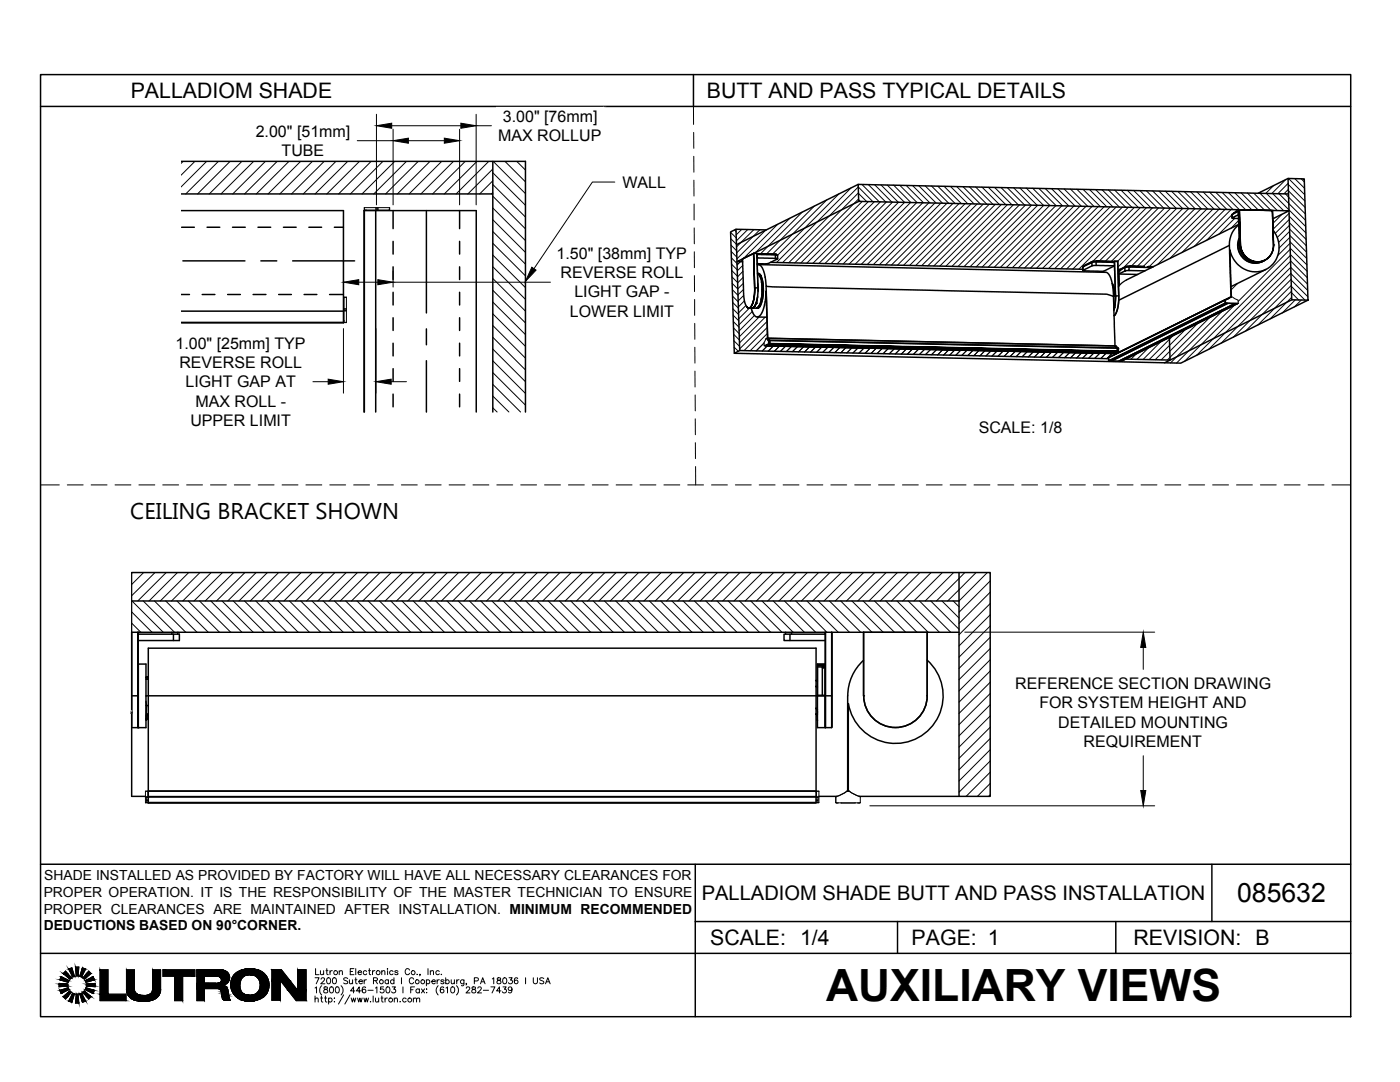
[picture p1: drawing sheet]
<svg xmlns="http://www.w3.org/2000/svg" width="279mm" height="216mm" viewBox="0 0 279 216" stroke-linecap="round" stroke-linejoin="round" font-family="sans-serif">
<defs><g id="words">
<text font-size="8.9" x="164.9" y="199.7">AUXILIARY VIEWS</text>
<text font-size="5.3" x="246.9" y="180.1">085632</text>
<text font-size="4.5" x="26" y="103.6">CEILING BRACKET SHOWN</text>
<g font-size="4.3">
<text x="26.1" y="19.6">PALLADIOM SHADE</text>
<text x="141.1" y="19.6">BUTT AND PASS TYPICAL DETAILS</text>
<text x="141.7" y="188.6">SCALE: 1/4</text>
<text x="181.9" y="188.6">PAGE: 1</text>
<text x="226.2" y="188.6">REVISION: B</text>
</g>
<text font-size="4" x="140.1" y="179.6">PALLADIOM SHADE BUTT AND PASS INSTALLATION</text>
<g font-size="3.2">
<text x="51" y="27.3">2.00&quot; [51mm]</text>
<text x="99.4" y="28.1">MAX ROLLUP</text>
<text x="100.4" y="24.3">3.00&quot; [76mm]</text>
<text x="56.2" y="31.1">TUBE</text>
<text x="124.2" y="37.5">WALL</text>
<text x="111.1" y="51.7">1.50&quot; [38mm] TYP</text>
<text x="111.9" y="55.5">REVERSE ROLL</text>
<text x="114.6" y="59.3">LIGHT GAP -</text>
<text x="113.7" y="63.2">LOWER LIMIT</text>
<text x="35" y="69.6">1.00&quot; [25mm] TYP</text>
<text x="35.8" y="73.4">REVERSE ROLL</text>
<text x="37" y="77.3">LIGHT GAP AT</text>
<text x="39" y="81.1">MAX ROLL -</text>
<text x="38" y="85">UPPER LIMIT</text>
<text x="195.3" y="86.3">SCALE: 1/8</text>
<text x="202.6" y="137.5">REFERENCE SECTION DRAWING</text>
<text x="207.4" y="141.3">FOR SYSTEM HEIGHT AND</text>
<text x="211.2" y="145.2">DETAILED MOUNTING</text>
<text x="216.3" y="149">REQUIREMENT</text>
</g>
<g font-size="2.8">
<text x="8.7" y="179">PROPER OPERATION. IT IS THE RESPONSIBILITY OF THE MASTER TECHNICIAN TO ENSURE</text>
<text x="8.8" y="175.6">SHADE INSTALLED AS PROVIDED BY FACTORY WILL HAVE ALL NECESSARY CLEARANCES FOR</text>
<text x="8.7" y="182.3">PROPER CLEARANCES ARE MAINTAINED AFTER INSTALLATION. MINIMUM RECOMMENDED</text>
<text x="8.7" y="185.7">DEDUCTIONS BASED ON 90°CORNER.</text>
</g>
</g></defs>
<!-- layer: STRUCTURE-SUB-STRUCTURE_THIN -->
<g fill="none" stroke="#000" stroke-width=".2">
<path d="M36.5 32.2l-.4 .4M38.9 32.2l-2.8 2.8M41.2 32.2l-5.1 5.1M43.6 32.2l-6.5 6.5M45.9 32.2l-6.5 6.5M48.3 32.2l-6.5 6.5M50.6 32.2l-6.5 6.5M53 32.2l-6.6 6.5M55.3 32.2l-6.5 6.5M57.7 32.2l-6.6 6.5M60 32.2l-6.5 6.5M62.3 32.2l-6.5 6.5"/>
<path d="M64.7 32.2l-6.5 6.5M67 32.2l-6.5 6.5M69.4 32.2l-6.5 6.5M71.7 32.2l-6.5 6.5M74.1 32.2l-6.5 6.5M76.4 32.2l-6.5 6.5M78.8 32.2l-6.6 6.5M81.1 32.2l-6.5 6.5M83.5 32.2l-6.6 6.5M85.8 32.2l-6.5 6.5M88.1 32.2l-6.5 6.5M90.5 32.2l-6.5 6.5"/>
<path d="M92.8 32.2l-6.5 6.5M95.2 32.2l-6.5 6.5M97.5 32.2l-6.5 6.5M98.3 33.7l-4.9 5M98.3 36.1l-2.6 2.6M98.3 38.4l-.2 .3M98.3 39.1l6.6 6.6M98.3 36.8l6.6 6.5M98.3 34.5l6.6 6.5M98.4 32.2l6.5 6.4M100.8 32.2l4.1 4.1M103.1 32.2l1.8 1.7"/>
<path d="M165 39.9l-10.8 10.8M167.4 38.7l-12.2 12.2M169.8 37.5l-14.8 14.9M171.3 38.5l-13.9 13.9M171.3 38.6l1.7 1.6M171.4 39.7l-12.8 12.8M171.4 39.8l.3 .4M172 36.8l3.5 3.5M173.3 36.8l3.4 3.5M174.5 36.9l3.5 3.4M175.8 36.9l3.5 3.5M177.1 36.9l3.4 3.5"/>
<path d="M178.3 36.9l3.5 3.5M179.6 37l3.4 3.4M180.9 37l3.4 3.5M182.1 37l3.5 3.5M183.4 37.1l3.4 3.4M184.6 37.1l3.5 3.4M185.9 37.1l3.4 3.5M187.2 37.2l3.4 3.4M188.4 37.2l3.5 3.4M189.7 37.2l3.4 3.4M191 37.2l3.4 3.5M192.2 37.3l3.5 3.4"/>
<path d="M193.5 37.3l3.4 3.4M194.7 37.3l3.5 3.5M196 37.3l3.4 3.5M197.2 37.4l3.5 3.4M198.5 37.4l3.5 3.5M199.8 37.4l3.4 3.5M201 37.5l3.5 3.4M202.3 37.5l3.4 3.4M203.5 37.5l3.5 3.5M204.8 37.5l3.5 3.5M206.1 37.6l3.4 3.4M207.3 37.6l3.5 3.4"/>
<path d="M208.6 37.6l3.5 3.5M209.9 37.6l3.4 3.5M211.1 37.7l3.5 3.4M212.4 37.7l3.4 3.5M213.6 37.7l3.5 3.5M214.9 37.8l3.5 3.4M216.2 37.8l3.4 3.4M217.4 37.8l3.5 3.5M218.7 37.9l3.4 3.4M219.9 37.9l3.5 3.4M221.2 37.9l3.4 3.4M222.5 37.9l3.4 3.5"/>
<path d="M223.7 38l3.5 3.4M225 38l3.4 3.4M226.3 38l3.4 3.5M227.5 38l3.5 3.5M228.8 38.1l3.4 3.4M230 38.1l3.5 3.5M231.3 38.1l3.4 3.5M232.6 38.1l3.4 3.5M233.8 38.2l3.5 3.4-11.7 11.7M235.1 38.2l3.4 3.5M236.3 38.2l3.5 3.5M237.6 38.3l3.5 3.4"/>
<path d="M238.9 38.3l3.4 3.4M240.1 38.3l3.5 3.5M241.4 38.3l3.4 3.5M242.6 38.4l3.5 3.4M243.9 38.4l3.5 3.5M245.2 38.4l3.4 3.5M246.4 38.5l3.5 3.4M247.7 38.5l3.4 3.4M248.9 38.5l3.5 3.5M250.2 38.6l3.5 3.4M251.5 38.6l3.4 3.4M251.7 38.3l-.3 .3"/>
<path d="M252.7 38.6l3.5 3.4M254 38.6l6.6 6.6M254.2 37l-1.6 1.6M255.3 38.7l5.2 5.2M256.5 38.7l4 4M256.6 35.8l-2.8 2.8M257.1 36.8l3.3 3.3M257.1 36.6l-2.1 2.1M257.1 38.1l3.4 3.3M257.1 37.8l-.9 .9M257.2 35.6l3.2 3.2M258.4 35.7l2 1.9"/>
<path d="M259.7 35.7l.6 .6M98.3 57.9l6.6 6.5M98.3 55.6l6.6 6.5M98.3 53.2l6.6 6.5M98.3 50.9l6.6 6.5M98.3 48.5l6.6 6.5M98.3 46.2l6.6 6.5M98.3 43.8l6.6 6.6M98.3 41.5l6.6 6.5M145.8 46.4l1.1 1.1M145.8 47.6l1.2 1.2M145.9 48.9l1.1 1.1"/>
<path d="M145.9 50.2l1.2 1.1M146 51.4l1.1 1.2M146 52.7l1.1 1.2M146 54l1.2 1.1M146.1 55.3l1.1 1.1M146.1 56.5l1.1 1.2M146.2 57.8l1.1 1.1M146.2 59.1l1.1 1.1M146.6 45.9l.3 .3M147.8 52.2l-.7 .7M148 45.8l-1.1 1.1M148.2 53l-1.1 1"/>
<path d="M148.3 54.2l-1.1 1.1M148.3 55.4l-1.1 1M148.3 56.5l-1.1 1.1M148.4 57.7l-1.1 1.1M148.4 58.9l-1.1 1.1M149.2 45.8l-2.2 2.3M150.4 45.8l-3.4 3.5M151.6 45.9l-4.6 4.5M152.9 45.9l-5.8 5.8M155.2 44.8l-6.8 6.7M157.6 43.5l-7 7.1M160.1 42.3l-8.3 8.3"/>
<path d="M162.5 41.1l-9.5 9.6M172.1 40.2l-12.3 12.3M173.3 40.2l-12.3 12.3M174.2 40.2l-2.9-2.9-15.1 15.1M174.5 40.2l-12.3 12.3M175.7 40.3l-12.3 12.3M176.9 40.3l-12.3 12.3M178.1 40.3l-12.3 12.3M179.3 40.4l-12.2 12.2M180.5 40.4l-12.2 12.3M181.7 40.4l-12.2 12.3M183 40.4l-12.3 12.3"/>
<path d="M184.2 40.5l-12.3 12.3M185.4 40.5l-12.3 12.3M186.6 40.5l-12.3 12.3M187.8 40.5l-12.3 12.3M189 40.6l-12.3 12.3M190.2 40.6l-12.3 12.3M191.4 40.6l-12.3 12.3M192.6 40.6l-12.3 12.3M193.8 40.7l-12.3 12.3M195 40.7l-12.3 12.3M196.2 40.7l-12.3 12.3M197.4 40.8l-12.2 12.3"/>
<path d="M198.6 40.8l-12.2 12.3M199.8 40.8l-12.2 12.3M201 40.8l-12.2 12.3M202.3 40.9l-12.3 12.3M203.5 40.9l-12.3 12.3M204.7 40.9l-12.3 12.3M205.9 40.9l-12.3 12.3M207.1 41l-12.3 12.3M208.3 41l-12.3 12.3M209.5 41l-12.3 12.3M210.7 41l-12.3 12.3M211.9 41.1l-12.3 12.3"/>
<path d="M213.1 41.1l-12.3 12.3M214.3 41.1l-12.3 12.3M215.5 41.2l-12.3 12.2M216.7 41.2l-12.2 12.3M217.9 41.2l-12.2 12.3M219.1 41.2l-12.2 12.3M220.4 41.3l-12.3 12.2M221.6 41.3l-12.3 12.3M222.8 41.3l-12.3 12.3M224 41.3l-12.3 12.3M225.2 41.4l-12.3 12.2M226.4 41.4l-12.3 12.3"/>
<path d="M227.6 41.4l-12.3 12.3M228.8 41.5l-10.7 10.7M230 41.5l-10.7 10.6M231.2 41.5l-10.6 10.7M232.4 41.5l-10.6 10.7M233.6 41.6l-10.6 10.6M234.8 41.6l-11.7 11.7M236 41.6l-12.7 12.8M238.4 41.7l-11.6 11.6M239.7 41.7l-11.7 11.6M240.9 41.7l-11.5 11.5M242.1 41.7l-11.1 11.1"/>
<path d="M243.3 41.8l-9.8 9.8M244.5 41.8l-8.6 8.6M245.4 59.4h.1M245.7 41.8l-7.4 7.4M245.9 42.9l-5.1 5.1M246.4 43.6l-3.2 3.2M247.2 44l-1.5 1.6M255.8 42.8l-1.8 1.8M257.3 42.6l-3.3 3.2M257.3 43.1l3.3 3.4M257.3 44.4l3.4 3.4M257.3 43.8l-2.8 2.8"/>
<path d="M257.3 45l-2.4 2.4M257.4 45.7l3.3 3.3M257.4 46.2l-2.2 2.2M257.4 47l3.3 3.3M257.4 47.4l-2.1 2.1M257.4 48.2l3.4 3.4M257.4 48.6l-2.4 2.4M257.5 49.5l3.3 3.4M257.5 49.7l-10.4 10.4M257.5 50.8l3.4 3.3M257.5 51l-21.1 21.1M257.6 52.1l3.3 3.3"/>
<path d="M257.6 52.1l-18.8 18.8M257.6 54.6l3.4 3.3M257.6 54.5l-13.9 14M257.7 55.9l3.3 3.3M257.7 55.7l-11.6 11.6M257.7 57.1l2.7 2.8M257.7 56.9l-9.1 9.2M257.7 58.1l-6.7 6.8M257.8 58.4l1.4 1.5M257.8 59.3l-4.3 4.4M257.8 59.7l.1 .1M258.5 59.8l-2.6 2.6"/>
<path d="M259.7 59.9l-1.4 1.3M260.9 59.9l-.1 .1M260.9 56.7l-3.3-3.4-16.4 16.4M98.3 79l3.3 3.2M98.3 76.7l5.6 5.5M98.3 74.3l6.6 6.5M98.3 72l6.6 6.5M98.3 69.6l6.6 6.6M98.3 67.3l6.6 6.5M98.3 64.9l6.6 6.6M98.3 62.6l6.6 6.5M98.3 60.3l6.6 6.5"/>
<path d="M146.2 60.4l1.2 1.1M146.3 61.6l1.1 1.2M146.3 62.9l1.2 1.1M146.4 64.2l1.1 1.1M146.4 65.4l1.1 1.2M146.4 66.7l1.2 1.1M146.5 68l1.1 1.1M146.5 69.3l.8 .8M148.6 60l-1.2 1.2M148.9 60.9l-1.5 1.5M149.6 61.5l-2.2 2.1M150.1 62.2l-2.6 2.6"/>
<path d="M150.6 63l-3.1 3M151.5 63.3l-4 3.9M152.5 68.4l-1.6 1.6M152.7 63.3l-5.1 5.1M153.1 64.1l-5.5 5.5M153.1 65.3l-4.6 4.7M153.1 69l-1 1M153.1 66.5l-3.4 3.5M154.4 69l-1.1 1.1M155.6 69.1l-1.1 1M156.8 69.1l-1.1 1M158 69.1l-1.1 1.1"/>
<path d="M159.2 69.1l-1.1 1.1M160.4 69.2l-1.1 1M161.6 69.2l-1 1M162.8 69.2l-1 1.1M164 69.2l-1 1.1M165.2 69.3l-1 1M166.4 69.3l-1 1M167.6 69.3l-1 1.1M168.8 69.3l-1 1.1M170 69.4l-1 1M171.2 69.4l-1 1M172.5 69.4l-1.1 1.1"/>
<path d="M173.7 69.5l-1.1 1M174.9 69.5l-1.1 1M176.1 69.5l-1.1 1.1M177.3 69.5l-1.1 1.1M178.5 69.6l-1.1 1M179.7 69.6l-1 1M180.9 69.6l-1 1.1M182.1 69.6l-1 1.1M183.3 69.7l-1 1M184.5 69.7l-1 1M185.7 69.7l-1 1.1M186.9 69.8l-1 1"/>
<path d="M188.1 69.8l-1 1M189.3 69.8l-1 1.1M190.5 69.8l-1 1.1M191.8 69.9l-1.1 1M193 69.9l-1.1 1M194.2 69.9l-1.1 1.1M195.4 69.9l-1.1 1.1M196.6 70l-1.1 1M197.8 70l-1 1M199 70l-1 1.1M200.2 70l-1 1.1M201.4 70.1l-1 1"/>
<path d="M202.6 70.1l-1 1M203.8 70.1l-1 1.1M205 70.2l-1 1M206.2 70.2l-1 1M207.4 70.2l-1 1.1M208.6 70.2l-1 1.1M209.9 70.3l-1.1 1M211.1 70.3l-1.1 1M212.3 70.3l-1.1 1.1M213.5 70.3l-1.1 1.1M214.7 70.4l-1.1 1M215.9 70.4l-1.1 1"/>
<path d="M217.1 70.4l-1 1.1M218.3 70.4l-1 1.1M219.5 70.5l-1 1M220.7 70.5l-1 1.1M221.9 70.5l-1 1.1M223.4 70.3h.1M225.9 69v.1M226.8 70.6l-1.1 1.1M228.3 67.8v.1M229.2 69.4l-2.3 2.3M230.8 66.6h-.1M231.7 68.2l-3.6 3.5"/>
<path d="M233.2 65.4h.1M234.1 67l-4.8 4.8M235.6 64.2h.1M236.6 65.8l-6.1 6M238.1 63h-.1M239 64.5l-7.3 7.3M240.5 61.8h.1M241.5 63.3l-8.6 8.5M243 60.6h-.1M243.9 62.1l-10.3 10.3M246.3 60.9l-11.5 11.5M98.3 81.4l.9 .8"/>
</g>
<!-- layer: FABRIC-ROLL -->
<g fill="none" stroke="#000" stroke-width=".3">
<path d="M36.1 42h32.4v22.4h-32.4M36.1 58.8h1.7M36.2 45.3h2.6M40.4 58.8h2.5M41.3 45.3h2.6M45.4 58.8h2.6M46.4 45.3h2.5M50.5 58.8h2.6M51.5 45.3h2.5M55.6 58.8h2.6M56.6 45.3h2.5M60.7 58.8h2.5"/>
<path d="M61.6 45.3h2.6M65.8 58.8h2.7M66.7 45.3h1.8M72.7 42v40.2M75 42v40.2M151.1 52.8h.3l.5 .3 .4 .7 .4 1.6 .2 1.7 68 1.6 1.3 .4 .3 9.9M151.3 52.8l69.5 1.5 .5 .4 .5 1.2 .4 2.8M152.9 57.2l.3 10.3 .4 .5 69.4 1.5M153.8 52.4l62.3 1.3M244.5 59.9l-23.2 11.5M245.3 49l-22 10.9M245.6 59.3l-24.3 12"/>
<path d="M247.2 44.9l-.7 .6-.6 1-.5 1.7 .3 11.1M247.2 44.8l-22.4 11.1M252.6 53.8l-6.9 3.4M254.1 45.9l.6 1.1 .5 1.2 .1 .8-.1 1.5-.5 1.2-.7 1-.6 .6-1 .6-1.5 .3h-.9l-1.1-.3-1-.4-.9-.8-.8-.9-.4-.9-.3-1 .2 9.3M36.1 64.3h32.4M36.1 62.1h32.4M149.9 61.5l.4 1 .5 .7 .4 .1 .6-.4 .8-1.9 .3-2.9 .3 9.4M151.1 63.3h2M152.8 69h.1M152.8 69l69.4 1.5M152.9 69h-.1M153 68.9h.1"/>
<path d="M153 68.9l69.3 1.5 .5-.2-69.3-1.5 69.3 1.5M153.2 67.5l69.4 1.5zM153.5 68.7l-.5 .2M153.6 68.6l69.4 1.5M153.6 68.6h.1M153.6 68l.1 .5M153.6 67.9l69.3 1.5M222.2 70.5h.1M222.6 69.1h.1M222.6 69.1l.4 .3v.7M222.6 69h.1M223.3 72.1l23.2-11.5-23.2 11.5"/>
<path d="M244.5 60.5l-23.2 11.5M244.7 60.5l-23.2 11.5M245 60.5l-23.2 11.5M245 60.5l-23.1 11.5M246.6 60.6l-23.1 11.4M246.7 60.6l-23.1 11.4 23.2-11.4M247 60.6l-23.2 11.5M72.7 82.2v-40.2h22.3v40.2M29.1 138.8h134M29.6 129.3h133.3v30.9h-133.3zM172.3 131.8a9.5 9.5 0 0 0-3.1 7v19.1M185.1 131.8a9.5 9.5 0 0 1-1.8 15.4 9.5 9.5 0 0 1-14-6.8"/>
<path d="M29.6 159h133.3M29.6 158.9h133.3M29.6 157.8h133.3M169.3 140.4v17.5M29.6 160.1h133.3"/>
</g>
<!-- layer: HEMBAR-ENDCAP -->
<g fill="none" stroke="#000" stroke-width=".2">
<path d="M68.5 59.5h.2M68.7 59.3h.4v5.1h-.4zM68.7 59.3h.4M72.7 41.4h5.1v.5h-5.1zM72.7 41.4v.5M72.8 41.9v.1M72.9 41.9v.1M73.1 41.9v.1M75 41.4v.5M75.1 41.4v.6M75.4 41.4v.6M75.4 41.4v.5"/>
<path d="M77.6 41.9v.1M77.7 41.4v.5M244.5 59.8v.7M244.6 59.9h-.1M244.6 59.8h.1M244.6 59.8v.7h2.5M244.6 59.8l-.1 .1M245.1 59.6l-.5 .2M245.1 59.6h-.1M245.1 59.6h.1M245.2 59.6h-.1M245.6 59.3l-.4 .3"/>
<path d="M245.7 59.2l-.5 .4M245.7 59.2l-.1 .1M245.7 59.2l1.4 .7v.6M68.5 64.3h.2M68.5 64.1h.2M68.5 64h.2M68.5 62h.6M68.5 61.7h.6M68.7 64.3h.4M68.7 62h.4M68.7 61.6h.4M152.9 67.5l.4 .4"/>
<path d="M152.9 67.5l-.4 .8v.7M152.9 67.5h.3M153.2 67.5h.1M153.2 67.6h.1M153.2 67.6l.4 .4-.3-.1M153.2 67.9h.1M153.3 67.9h.3M153.3 67.7h.1M153.3 68.6l-.8 .4M153.3 67.9l.1 .6M153.3 67.7l.1 .1M153.4 68h.2l-.1 .1"/>
<path d="M153.4 68.4h.2M153.4 68.2h.2l-.2 .1M153.5 68.4v.1l.1-.1M153.5 68.1l.1 .1M153.5 68.1h.1M153.5 68.2h.1M153.5 68.1v.1M153.5 68h.1M153.6 68.2h.1M153.6 68h-.2v.5h.2M153.6 68.6l-.2-.1 .2 .1-1.1 .4M153.6 68.3v.1"/>
<path d="M221.2 71.4l.1 .5M221.3 71.4l-.1 .6h.1M221.3 71.4h-.1M221.3 72h-.1M221.5 72h.3M221.7 71.9h.1M222.2 70.5h.1M222.6 69l.2 .1 .5 .4-.4-.1zM222.6 69v.1M223 69.7h.1v.2h-.1h.1M223 69.5h.1l-.1 .2M223 69.5h.1"/>
<path d="M223 70.1h.3l-1.1 .4M223 69.5h.2M223 69.5h.2v.5h-.2v-.1M223.1 69.5h.1M223.3 69.5v.6M223.3 70.1l-1.1 .4M223.3 72.1h.3M244.6 60.4l-.1 .1M29 159h.5M29 157.9h.5M29.2 159.7h.4M29.2 159.5h.4"/>
<path d="M29.5 159.1h.1M29.5 158.1h.1M162.9 159.7h.4M162.9 159.5h.4M162.9 159.1h.1M162.9 158.1h.1M162.9 159h.5M162.9 157.9h.5M169 157.8l-.8 .6-1.4 .6v1.1M169.1 157.9h.1M169.3 157.8l.2 .1M169.4 157.9h-.3l-.9 .5-1.3 .6-.1 1.1"/>
<path d="M169.5 157.8l.8 .6 1.4 .6M169.5 157.9l.8 .5 1.4 .6-.1 1.2M29 160.1h.5M29.6 160l-.1 .2h-.5v-2.3h.5v1.2h-.3v.9h.3M162.9 160v.2h.5v-2.3h-.5v1.2h.4v.9h-.4M162.9 160.1h.5M166.8 160.1l4.8 .1M166.8 160.1l.1 .1M166.9 160.2h.3M167.3 160.2h-.1M167.8 160.2h.1M167.9 160.2h2.8"/>
<path d="M170.7 160.2h.1M171.2 160.2h.1M171.2 160.2h.4M171.7 160.1l-.1 .1"/>
</g>
<!-- layer: STRUCTURE-SUB-STRUCTURE_THICK -->
<g fill="none" stroke="#000" stroke-width=".3">
<path d="M36.1 32.2h68.8v50M36.1 38.7h62.2M98.3 32.2v50M171.3 36.8l-24.3 12M257.1 35.6l3.2 .1 .7 24.2-3.2-.1zM257.1 35.6l-6 3M257.1 38.7l-85.8-1.9 .1 3.4 85.8 1.9-3.2 1.6M146.9 45.7l-1.1 .6 .7 24.2 89.2 2 25.3-12.6M152.9 45.9l-6-.2 .7 24.2 73.6 1.7M171.4 40.2l-24.3 12h1.1M257.8 59.8l-25.4 12.6M147.6 69.9l-1.1 .6"/>
<path d="M233.4 67.3l.1 4.5-8.9-.1M26.3 114.2h171.3v44.7h-26.1M26.3 119.9h165.1M191.4 114.2v44.7M191.4 126.2h-165.1v32.7h2.7M163.4 158.9h3.6"/>
</g>
<!-- layer: CENTERLINE -->
<g fill="none" stroke="#000" stroke-width=".3">
<path d="M36.5 52.1h12.4M52.1 52.1h3.1M58.4 52.1h12.4M78.5 42v3.6M78.5 48.2v2.5M78.5 53.2v2.6M78.5 58.3v2.6M85.1 42v20.4M91.7 42v3.6M91.7 48.2v2.5M91.7 53.2v2.6M91.7 58.3v2.6"/>
<path d="M78.5 63.4v2.5M78.5 68.5v2.5M78.5 73.6v2.5M78.5 78.6v2.6M85.1 65.6v3.2M85.1 72v10.2M91.7 63.4v2.5M91.7 68.5v2.5M91.7 73.6v2.5M91.7 78.6v2.6"/>
</g>
<!-- layer: TEXT -->
<g fill="none" stroke="#000" stroke-width=".2">
<path d="M71.3 28.1h7.2M75.1 22.8v18.1M78.2 25.1h13.8M78.5 25.8v15.1M81.5 28.1h7.2M91.7 25.8v15.1M95 22.8v18.1M95 25.1h3.1M122.7 36.3h-4.5l-11.6 17.3M138.4 21.2v3.6M138.4 26.4l.1 3.2M138.5 31.2v3.2"/>
<path d="M138.5 35.9v3.2M68.5 43.2v15.4M71.6 56.3h3.8M78.5 54v3.3M78.5 56.3h31.4M138.5 40.7v3.2M138.5 45.5l.1 3.1M138.6 50.2v3.2M138.6 55v3.2M138.6 59.8v3.1M148.4 51.5l-1.3 1.4M222.6 60h.1"/>
<path d="M222.6 58.7l-.3 .3M223.3 54.4l-.2 .1M223.3 55.6l-.1 .1M223.4 56.8l-.2 .1M245.5 50.7h-.1M245.5 51.9h-.1M245.5 53.1h.1M245.6 54.3h-.1M245.6 55.5h.1M245.6 56.6v.1M246.9 41.9l-1 .9M247 56.6l-1.4 1.3"/>
<path d="M247.1 42.8v.1M247.6 48.6l-.3 .2M252 54l-.1 .2M62.4 76.2h3.1M68.5 65.6v12.9M75 65.6v12.9M78.1 76.2h3M138.6 64.5l.1 3.2M138.7 69.3v3.2M138.7 74v3.2M138.7 78.8l.1 3.2M152.5 68.4l-1.6 1.6"/>
<path d="M153.1 69l-1 1M154.4 69l-1.1 1.1M155.6 69.1l-1.1 1M156.8 69.1l-1.1 1M158 69.1l-1.1 1.1M159.2 69.1l-1.1 1.1M160.4 69.2l-1.1 1M161.6 69.2l-1 1M162.8 69.2l-1 1.1M164 69.2l-1 1.1M165.2 69.3l-1 1M166.4 69.3l-1 1"/>
<path d="M167.6 69.3l-1 1.1M168.8 69.3l-1 1.1M170 69.4l-1 1M171.2 69.4l-1 1M172.5 69.4l-1.1 1.1M173.7 69.5l-1.1 1M174.9 69.5l-1.1 1M176.1 69.5l-1.1 1.1M177.3 69.5l-1.1 1.1M178.5 69.6l-1.1 1M179.7 69.6l-1 1M180.9 69.6l-1 1.1"/>
<path d="M182.1 69.6l-1 1.1M183.3 69.7l-1 1M184.5 69.7l-1 1M185.7 69.7l-1 1.1M186.9 69.8l-1 1M188.1 69.8l-1 1M189.3 69.8l-1 1.1M190.5 69.8l-1 1.1M191.8 69.9l-1.1 1M193 69.9l-1.1 1M194.2 69.9l-1.1 1.1M195.4 69.9l-1.1 1.1"/>
<path d="M196.6 70l-1.1 1M197.8 70l-1 1M199 70l-1 1.1M200.2 70l-1 1.1M201.4 70.1l-1 1M202.6 70.1l-1 1M203.8 70.1l-1 1.1M205 70.2l-1 1M206.2 70.2l-1 1M207.4 70.2l-1 1.1M208.6 70.2l-1 1.1M209.9 70.3l-1.1 1"/>
<path d="M211.1 70.3l-1.1 1M212.3 70.3l-1.1 1.1M213.5 70.3l-1.1 1.1M214.7 70.4l-1.1 1M215.9 70.4l-1.1 1M217.1 70.4l-1 1.1M218.3 70.4l-1 1.1M219.5 70.5l-1 1M220.7 70.5l-1 1.1M221.9 70.5l-1 1.1M222.4 61.4h.1M8.1 96.8h3.7"/>
<path d="M13.4 96.8h3.2M18.2 96.8h3.2M23 96.8h3.1M27.7 96.8h3.2M32.5 96.8h3.2M37.2 96.8h3.2M42 96.8h3.2M46.8 96.8h3.1M51.5 96.8h3.2M56.3 96.8h3.2M61.1 96.8h3.1M65.8 96.8h3.2"/>
<path d="M70.6 96.8h3.2M75.3 96.8h3.2M80.1 96.8h3.2M84.9 96.8h3.1M89.6 96.8h3.2M94.4 96.8h3.2M99.2 96.8h3.1M103.9 96.8h3.2M108.7 96.8h3.2M113.4 96.8h3.2M118.2 96.8h3.2M123 96.8h3.1"/>
<path d="M127.7 96.8h3.2M132.5 96.8h3.2M137.3 96.8h3.1M138.8 83.6v3.1M138.8 88.3v3.2M138.8 93.1v3.7M142 96.8h3.2M146.8 96.8h3.1M151.5 96.8h3.2M156.3 96.8h3.2M161 96.8h3.2M165.8 96.8h3.2"/>
<path d="M170.6 96.8h3.1M175.3 96.8h3.2M180.1 96.8h3.2M184.9 96.8h3.1M189.6 96.8h3.2M194.4 96.8h3.2M199.1 96.8h3.2M203.9 96.8h3.2M208.7 96.8h3.1M213.4 96.8h3.2M218.2 96.8h3.2M223 96.8h3.1"/>
<path d="M227.7 96.8h3.2M232.5 96.8h3.2M237.2 96.8h3.2M242 96.8h3.2M246.8 96.8h3.1M251.5 96.8h3.2M256.3 96.8h3.2M261.1 96.8h3.1M265.8 96.8h3.8M26.3 119.9l6.3 6.3M26.4 114.2l-.1 .2M28.6 119.9l6.2 6.3"/>
<path d="M28.7 114.2l-2.4 2.4M30.8 119.9l6.3 6.3M30.9 114.2l-4.6 4.7M33.1 119.9l6.2 6.3M33.2 114.2l-5.7 5.7M35.3 119.9l6.3 6.3M35.4 114.2l-5.7 5.7M37.6 119.9l6.2 6.3M37.7 114.2l-5.7 5.7M39.8 119.9l6.2 6.3M39.9 114.2l-5.7 5.7M42.1 119.9l6.2 6.3"/>
<path d="M42.1 114.2l-5.6 5.7M44.3 119.9l6.2 6.3M44.4 114.2l-5.7 5.7M46.6 119.9l6.2 6.3M46.6 114.2l-5.6 5.7M48.8 119.9l6.2 6.3M48.9 114.2l-5.7 5.7M51 119.9l6.3 6.3M51.1 114.2l-5.6 5.7M53.3 119.9l6.2 6.3M53.4 114.2l-5.7 5.7M55.5 119.9l6.3 6.3"/>
<path d="M55.6 114.2l-5.7 5.7M57.8 119.9l6.2 6.3M57.9 114.2l-5.7 5.7M60 119.9l6.3 6.3M60.1 114.2l-5.7 5.7M62.3 119.9l6.2 6.3M62.3 114.2l-5.6 5.7M64.5 119.9l6.2 6.3M64.6 114.2l-5.7 5.7M66.7 119.9l6.3 6.3M66.9 114.2l-5.7 5.7M69 119.9l6.2 6.3"/>
<path d="M69.1 114.2l-5.7 5.7M71.3 119.9l6.2 6.3M71.3 114.2l-5.6 5.7M73.5 119.9l6.2 6.3M73.6 114.2l-5.7 5.7M75.7 119.9l6.3 6.3M75.8 114.2l-5.6 5.7M78 119.9l6.2 6.3M78.1 114.2l-5.7 5.7M80.2 119.9l6.3 6.3M80.3 114.2l-5.7 5.7M82.5 119.9l6.2 6.3"/>
<path d="M82.6 114.2l-5.7 5.7M84.7 119.9l6.2 6.3M84.8 114.2l-5.7 5.7M87 119.9l6.2 6.3M87 114.2l-5.6 5.7M89.2 119.9l6.2 6.3M89.3 114.2l-5.7 5.7M91.4 119.9l6.3 6.3M91.5 114.2l-5.6 5.7M93.7 119.9l6.2 6.3M93.8 114.2l-5.7 5.7M95.9 119.9l6.3 6.3"/>
<path d="M96 114.2l-5.7 5.7M98.2 119.9l6.2 6.3M98.3 114.2l-5.7 5.7M100.4 119.9l6.3 6.3M100.5 114.2l-5.7 5.7M102.7 119.9l6.2 6.3M102.8 114.2l-5.7 5.7M104.9 119.9l6.3 6.3M105 114.2l-5.7 5.7M107.2 119.9l6.2 6.3M107.3 114.2l-5.7 5.7M109.4 119.9l6.2 6.3"/>
<path d="M109.5 114.2l-5.7 5.7M111.7 119.9l6.2 6.3M111.7 114.2l-5.6 5.7M113.9 119.9l6.2 6.3M114 114.2l-5.7 5.7M116.1 119.9l6.3 6.3M116.2 114.2l-5.6 5.7M118.4 119.9l6.2 6.3M118.5 114.2l-5.7 5.7M120.6 119.9l6.3 6.3M120.7 114.2l-5.7 5.7M122.9 119.9l6.2 6.3"/>
<path d="M123 114.2l-5.7 5.7M125.1 119.9l6.3 6.3M125.2 114.2l-5.7 5.7M127.4 119.9l6.2 6.3M127.5 114.2l-5.7 5.7M129.6 119.9l6.3 6.3M129.7 114.2l-5.7 5.7M131.9 119.9l6.2 6.3M131.9 114.2l-5.6 5.7M134.1 119.9l6.2 6.3M134.2 114.2l-5.7 5.7M136.3 119.9l6.3 6.3"/>
<path d="M136.4 114.2l-5.6 5.7M138.6 119.9l6.2 6.3M138.7 114.2l-5.7 5.7M140.9 119.9l6.2 6.3M140.9 114.2l-5.6 5.7M143.1 119.9l6.2 6.3M143.2 114.2l-5.7 5.7M145.3 119.9l6.3 6.3M145.4 114.2l-5.7 5.7M147.6 119.9l6.2 6.3M147.7 114.2l-5.7 5.7M149.8 119.9l6.2 6.3"/>
<path d="M149.9 114.2l-5.7 5.7M152.1 119.9l6.2 6.3M152.2 114.2l-5.7 5.7M154.3 119.9l6.2 6.3M154.4 114.2l-5.7 5.7M156.6 119.9l6.2 6.3M156.6 114.2l-5.6 5.7M158.8 119.9l6.2 6.3M158.9 114.2l-5.7 5.7M161 119.9l6.3 6.3M161.1 114.2l-5.6 5.7M163.3 119.9l6.2 6.3"/>
<path d="M163.4 114.2l-5.7 5.7M165.5 119.9l6.3 6.3M165.6 114.2l-5.7 5.7M167.8 119.9l6.2 6.3M167.9 114.2l-5.7 5.7M170 119.9l6.3 6.3M170.1 114.2l-5.6 5.7M172.3 119.9l6.2 6.3M172.4 114.2l-5.7 5.7M174.5 119.9l6.2 6.3M174.6 114.2l-5.7 5.7M176.8 119.9l6.2 6.3"/>
<path d="M176.9 114.2l-5.7 5.7M179 119.9l6.2 6.3M179.1 114.2l-5.7 5.7M181.3 119.9l6.2 6.3M181.3 114.2l-5.6 5.7M183.5 119.9l6.2 6.3M183.6 114.2l-5.7 5.7M185.7 119.9l5.7 5.7M185.8 114.2l-5.6 5.7M188 119.9l3.4 3.4M188.1 114.2l-5.7 5.7M190.2 119.9l1.2 1.2"/>
<path d="M190.3 114.2l-5.7 5.7M191.4 119.9h.1M192.6 114.2l-5.7 5.7M194.8 114.2l-5.7 5.7M197 114.2l-5.6 5.7M197.6 115.9l-6.2 6.3M197.6 118.2l-6.2 6.2M26.3 124.3l1.8 1.9M26.3 122.1l4 4.1M192.5 126.1h37.9M197.6 120.4l-6.2 6.2M197.6 122.7l-6.2 6.2"/>
<path d="M197.6 124.9l-6.2 6.2M197.6 127.2l-6.2 6.2M197.6 129.4l-6.2 6.2M197.6 131.6l-6.2 6.3M197.6 133.9l-6.2 6.2M197.6 136.1l-6.2 6.3M197.6 138.4l-6.2 6.2M228.2 129.2v4.4M197.6 140.6l-6.2 6.2M197.6 142.9l-6.2 6.2M197.6 145.1l-6.2 6.2M197.6 147.3l-6.2 6.3"/>
<path d="M197.6 149.6l-6.2 6.2M197.6 151.8l-6.2 6.3M197.6 154.1l-4.8 4.8M197.6 156.3l-2.5 2.6M197.6 158.6l-.3 .3M228.2 150.8v6.9M173.6 160.8h56.8M11.8 196.2l1.8 .2v.4l-1.8 .1zM11.9 197.6l1.7-.5 .2 .3-1.6 .9zM12.2 194.9l1.6 .8-.2 .3-1.7-.5zM12.6 198.9l1.4-1.2 .2 .3-1.1 1.4zM12.6 194.3l.5-.5 1.1 1.3-.2 .3z"/>
<path d="M13.7 193.4l.6-.3 .6 1.7-.4 .2zM14.5 198.2l.4 .1-.6 1.7-.6-.2zM15.1 193h.6l-.1 1.7h-.4zM15.2 198.4h.4l.1 1.8h-.6zM15.9 198.3l.4-.1 .8 1.6-.6 .2zM16.5 193.1l.6 .3-.8 1.6-.4-.2zM16.5 198l.3-.3 1.4 1.2-.5 .5zM17 195.7l1.6-.8 .2 .6-1.6 .5zM17.2 197.1l1.6 .5-.2 .7-1.6-.9zM17.2 196.4l1.8-.2v.7l-1.8-.1zM17.7 193.8l.5 .5-1.4 1.1-.3-.3zM20 193.5h1.6v4.9h3.6v1.3h-5.2z"/>
<path d="M25.2 193.5h1.6v3.9a1.37 1.37 0 0 0 1.5 1.2h.3a1.44 1.44 0 0 0 1.8-1.2v-3.9h1.7v3.9a2.5 2.5 0 0 1-2.9 2.4l-1.1-.1a2.46 2.46 0 0 1-2.9-2.3zM32.5 193.5h6.4v1.3h-2.4v4.9h-1.7v-4.9h-2.3zM39.3 193.5h4.9l.6 .2a1.52 1.52 0 0 1 1 1.5 1.52 1.52 0 0 1-1.3 1.4v.2h.2a.88 .88 0 0 1 .8 1l.2 1.1 .3 .7h-1.3a2.74 2.74 0 0 1-.6-1.9l-.3-.4h-.3h-2.7v2.4h-1.5zM40.8 194.8h2.8l.5 .4 .1 .5-.2 .3-.5 .2h-2.7zM46.7 194.5a4.5 4.5 0 0 1 6.5 .4 3.2 3.2 0 0 1-2.5 4.8 3.6 3.6 0 0 1-4.7-3.6l.3-.9zM48.5 195a2.09 2.09 0 0 1 3 .3 2.09 2.09 0 0 1-.5 3 2.09 2.09 0 0 1-3-.9l-.1-.8a2.31 2.31 0 0 1 .6-1.6zM54.3 193.5h1.8l3.3 4.1v-4.1h1.7v6.2h-2l-3.1-4v3.9h-1.7zM62.9 195.1h.8l-.6 1.2M62.9 197.2l.3-.3v1.2M62.9 199.4l.1-.2h.4l.1 .7M62.9 198.7v1.2M63 193.3v1.2h.7"/>
<path d="M64 193.7v.7l.3 .1 .3-.2M64 199.1h.4M64.1 195.4l.2-.3h.2l.3 .2-.2 .4-.6 .6h.8M64.1 198.7v1l.3 .2M64.2 196.7a1.24 1.24 0 0 0 0 1.8M64.6 193.7v.8M64.7 197v.3l.5 .2 .2 .2a.4 .4 0 0 1-.4 .4 .4 .4 0 0 1-.4-.4l.7-.5v-.2zM64.8 199.1h.4M64.9 198.7v1l.3 .2M65.1 193.7h.4M65.2 193.3v1l.1 .1 .2 .1M65.3 195.2a.59 .59 0 0 1 .8 .4 .59 .59 0 0 1-.5 .7l-.4-.2v-.5z"/>
<path d="M65.6 199.3a.39 .39 0 0 1 .6 0 .39 .39 0 0 1 0 .5 .39 .39 0 0 1-.6 0M65.6 199.1v1.2M65.9 193.7v.8M65.9 197l.2-.1a.63 .63 0 0 1 .5 .6 .63 .63 0 0 1-.5 .6 .78 .78 0 0 1-.2-1.1zM66.3 193.7h-.3l-.1 .3M66.5 195.2a.59 .59 0 0 1 .7 .4 .59 .59 0 0 1-.4 .7h-.1a.77 .77 0 0 1-.2-1.1zM66.7 199.2h.1zM66.7 199.9h.1zM67.1 197a.6 .6 0 0 1 .7 .4 .6 .6 0 0 1-.4 .7l-.4-.2-.1-.5zM67.7 193.9l.3-.2h.3v.8M67.7 193.7v.8M68.1 196.7a1.24 1.24 0 0 1 0 1.8"/>
<path d="M68.6 198.5l-1.1 1.8M69.4 195.3l-.3-.2-.5 .2 .1 .3 .7 .4v.1l-.3 .2-.5-.2M69.7 195.5l.1 .7 .3 .1 .3-.2M69.9 198.5l-1.1 1.8M69.9 193.9h.5M70.1 199.1l.2 .8 .3-.8 .2 .8 .2-.8M70.4 195.5v.8M70.6 193.3h-.7v1.2h.7M70.8 197.7h-.8l.6-.8v1.2M70.8 195.5h.4M71 195.1v1l.3 .2M71 193.3v1.2"/>
<path d="M71.4 199.1l.2 .8 .2-.8 .2 .8 .3-.8M71.5 194h.6a.4 .4 0 0 0-.5-.2 .4 .4 0 0 0-.2 .6 .4 .4 0 0 0 .6 0l.1-.1M71.6 195.8h.7a.39 .39 0 0 0-.5-.2 .39 .39 0 0 0-.2 .6 .39 .39 0 0 0 .6 0l.1-.1M72 197.7h-.9l.6-.8v1.2M72.6 199.1l.3 .8 .2-.8 .2 .8 .2-.8M72.7 195.5v.8M73 197.1l-.1-.1a.6 .6 0 0 0-.7 .4 .6 .6 0 0 0 .4 .7 .38 .38 0 0 0 .4-.3 .38 .38 0 0 0-.3-.4 .38 .38 0 0 0-.4 .3M73.1 195.5l-.2 .1-.2 .2M73.2 193.9a.38 .38 0 0 0-.6-.1 .38 .38 0 0 0 0 .6 .38 .38 0 0 0 .6-.1M73.4 197.6h1.1M73.5 193.7h.4M73.7 193.3v1l.1 .1 .2 .1"/>
<path d="M73.9 199.8l.1 .1M74.3 193.7v.8M74.5 198.7v1.2M74.5 195.7l.7-.1 .1-.4-.8-.1v1.2M74.8 193.7h-.3l-.2 .3M74.9 197.2l.3-.3v1.2M74.9 199.1l.1 .8h.3l.3-.2M74.9 195.7l.4 .6M75.6 199.1v.8M76 199.1h.4M76.2 193.9l.3-.2h.3v.8M76.2 193.7v.8"/>
<path d="M76.2 198.7v1v.2h.3M76.5 196.9h-.5l-.1 .5a.44 .44 0 0 1 .7 0 .44 .44 0 0 1-.1 .7 .44 .44 0 0 1-.7-.2M76.8 199.1v.8M77.2 197a.6 .6 0 0 1 .7 .4 .6 .6 0 0 1-.4 .7l-.4-.2-.1-.5zM77.3 193.3h.1zM77.3 199.1l-.3 .1-.2 .3M77.4 193.7v.8M77.5 195.7a.38 .38 0 0 0-.5-.1 .38 .38 0 0 0 0 .6 .38 .38 0 0 0 .5-.1M77.5 195.5v.8M78.3 196.9h.6l-.3 .5a.41 .41 0 0 1 .3 .7 .41 .41 0 0 1-.7-.2M78.5 193.9a.39 .39 0 0 0-.6-.1 .39 .39 0 0 0 0 .6 .39 .39 0 0 0 .6-.1M78.6 195.7a.38 .38 0 0 0-.5-.1 .38 .38 0 0 0 0 .6 .38 .38 0 0 0 .5-.1"/>
<path d="M78.6 195.1v1.2M78.7 199.4l.2-.2h.4v.7M78.7 199.1v.8M79.4 193.9l-.2-.2-.4 .2 .6 .2v.3l-.4 .1-.2-.2M79.8 199.8l.1 .1M80.1 195.1v1.2M80.4 196.9v1.2M81.1 199.3a.39 .39 0 0 0-.6 0 .39 .39 0 0 0 0 .5 .39 .39 0 0 0 .6 0M81.7 193.6a.49 .49 0 0 0-.6-.3 .49 .49 0 0 0-.2 .7 .45 .45 0 0 0 .3 .5 .45 .45 0 0 0 .5-.3M82 197.5h.4M82.5 199.4l.2-.2h.4v.7M82.5 199.1v.8"/>
<path d="M82.6 195.4a.49 .49 0 0 0-.7-.3 .49 .49 0 0 0-.2 .7 .45 .45 0 0 0 .3 .5 .45 .45 0 0 0 .6-.3M82.7 196.9h-.7v1.2M83.1 199.4l.2-.2h.4l.1 .7M83.2 194.4h.1M83.7 197.5a.39 .39 0 0 0-.6-.1 .39 .39 0 0 0 0 .6 .39 .39 0 0 0 .6 0M83.7 197.3v.8M83.9 194.4h-.2h.2l-.2 .3M84.1 197.3l.6 .8M84.7 197.3l-.6 .8M85.1 195.7a.38 .38 0 0 1 .6-.1 .38 .38 0 0 1 0 .6 .38 .38 0 0 1-.6-.1M85.1 198.1h.1zM85.1 195.5v1.2"/>
<path d="M85.1 197.3v.1zM85.4 193.3v1.2M85.9 193.9l.3-.2h.3v.8M85.9 193.7v.8M86.2 195.8h.7a.39 .39 0 0 0-.6-.2 .39 .39 0 0 0-.1 .6 .39 .39 0 0 0 .6 0l.1-.1M87.2 195.5v.8M87.4 196.7a1.24 1.24 0 0 0 0 1.8M87.7 195.5l-.3 .1-.2 .2M87.7 193.9a.39 .39 0 0 0-.6-.1 .39 .39 0 0 0 0 .6 .39 .39 0 0 0 .6-.1M88.1 194.4h.1M88.5 197.1v-.1a.6 .6 0 0 0-.7 .4 .6 .6 0 0 0 .4 .7 .37 .37 0 0 0 .4-.3 .37 .37 0 0 0-.3-.4 .37 .37 0 0 0-.4 .3M88.6 195.7l-.2-.2-.4 .1v.2l.4 .1 .2 .2-.2 .2-.4-.2"/>
<path d="M88.9 195.7a.39 .39 0 0 1 .6-.1 .39 .39 0 0 1 0 .6 .39 .39 0 0 1-.6-.1M88.9 195.1v1.2M89 197.2l.3-.3v1.2M90.1 195.5v.7l.3 .1 .3-.2M90.1 197a.6 .6 0 0 1 .7 .4 .6 .6 0 0 1-.4 .7h-.1a.8 .8 0 0 1-.2-1.1zM90.7 195.5v.8M91.1 196.7a1.24 1.24 0 0 1 0 1.8M91.2 195.5v.8M91.6 195.5l-.3 .1-.1 .2M92.6 195.5l-.1 1.1h-.4M92.6 195.7a.39 .39 0 0 0-.6-.1 .39 .39 0 0 0 0 .6 .39 .39 0 0 0 .6-.1M93.1 197.2l.1-.2 .3-.1 .3 .4-.8 .8h.8"/>
<path d="M93.1 196.2h-.1h.1l-.1 .3M94.3 197v.3l.5 .2 .2 .2a.4 .4 0 0 1-.4 .4 .4 .4 0 0 1-.4-.4l.7-.5-.1-.2zM94.7 195.7h.7v-.5l-.7-.1v1.2M95.4 197.2l.1-.2 .3-.1 .3 .4-.8 .8h.8M95.9 196.3l.4-1.2 .5 1.2M96.1 195.9h.5M96.5 197.6h1M98 196.9h.8l-.6 1.2M98.2 195.3l.3-.2v1.2M99.3 195.2v.3a.5 .5 0 0 1 .5 .2 .5 .5 0 0 1 .1 .5h-.6a.5 .5 0 0 1 0-.5 .5 .5 0 0 1 .6-.2v-.3zM100 197.7h-.9l.6-.8v1.2M100.4 196.9h.6l-.3 .5a.4 .4 0 0 1 .3 .6 .4 .4 0 0 1-.7-.1"/>
<path d="M100.5 195.2a.59 .59 0 0 1 .7 .4 .59 .59 0 0 1-.4 .7h-.1a.73 .73 0 0 1-.2-1.1zM101.6 195.1h.6l-.3 .5a.4 .4 0 0 1 .3 .6 .4 .4 0 0 1-.7-.1M102.2 197.3a.38 .38 0 0 1-.5 .4 .38 .38 0 0 1-.2-.6 .38 .38 0 0 1 .6 0l.1 .2a.58 .58 0 0 1-.5 .8l-.2-.1M103.3 195.3l-.2-.2a.58 .58 0 0 0-.5 .6 .58 .58 0 0 0 .6 .5 .37 .37 0 0 0 0-.6 .37 .37 0 0 0-.6 .3M104.9 195.1v1.2M106.4 195.1v.9l.4 .3 .4-.2 .1-1M108.5 195.3l-.3-.2-.5 .2 .1 .3 .7 .4v.1l-.3 .2-.5-.2M108.9 196.3l.4-1.2 .5 1.2M109 195.9h.6"/>
<circle cx="67" cy="194.1" r=".4"/>
<circle cx="75.5" cy="194.1" r=".4"/>
<circle cx="76.1" cy="195.9" r=".4"/>
<circle cx="78" cy="199.5" r=".4"/>
<circle cx="81.8" cy="199.5" r=".4"/>
<circle cx="82.5" cy="194.1" r=".4"/>
<circle cx="83.3" cy="195.9" r=".4"/>
<circle cx="84.4" cy="195.9" r=".4"/>
</g>
<!-- layer: 0 -->
<g fill="none" stroke="#000" stroke-width=".25">
<path d="M148.2 51.7l2.2-1.1h.7l.2 6.9M150.4 50.6h.7M151.1 51.5h.1M151.2 59.1l-.3 1.4M152 56.5h.1M224.8 55.9l-1 .6-.6 .7M244.5 59.8h.1M244.5 59.8v.7h.2l-23.2 11.5h-.2M245.6 59.3l-1.1 .5M245.6 59.3l-23.2 11.5M245.6 59.3h.1M247.1 42.2v.6"/>
<path d="M247.9 50.7l.7 .8M252.2 52.1h.1M252.2 52h.1M253.9 42h.1M149.1 61.2h.1M150.1 61.5h.1M150.9 60.5h.1M221.2 72.1h2.6M221.8 71.9v.1l1.5 .1M222.3 61.7v.1M222.5 70.5v.2M223.4 72l.4 .1"/>
<path d="M244.5 60.5l-23.2 11.5v-.7M244.5 60.1l.1 .1M244.6 60.5l2.4 .1M244.7 60.5h.1M244.8 60.5h.1M245 60.5l1.5 .1M246.7 60.6h.3M247 60.6h.1M26.3 114.2v31M29.3 138.8l-.1 .1M162.9 135.8h.1M162.9 137h.1"/>
<path d="M162.9 135.8l.2 .1M172.3 138.8h.1M172.3 126.2h12.7M185 138.8h.1M26.2 142l.1 .1M26.3 145.2h.1M26.3 142.4h-.1M26.3 142.1l-.2 .2M29.5 142.6v.7h.1M29.5 142.6h.1M29.6 142.5l-.1 .1M162.9 141.4h.1"/>
<path d="M162.9 142.5h.1M162.9 141.3h.1"/>
</g>
<!-- layer: SHADE-BRACKET -->
<g fill="none" stroke="#000" stroke-width=".3">
<path d="M150.4 50.6l.2 6.8-.2-6.8M150.4 50.6l-1.8 .8a.62 .62 0 0 0-.4 .9l.2 6.8 .3 1.3 .4 .9M150.6 57.4v.2M150.6 57.6l-.1 1.5-.2 1.3-.4 .8-.3 .3h-.3l-.2-.2 .2 .2 .4-.1 .5-.9 .3-1.3zM151.1 50.6l.2 7.8-.3 1.8-.5 1.1M151.2 59.4l-.4 1.4-.3 .5-.4 .2M151.2 56.6l.1 1.6M151.3 57.5l-.7-.1v.2M151.5 54.8l.2 .2-.2-.1M151.6 54.7h-.2l.3 .1 .2 .3M151.6 55l.5 1.4 .1 2-.3 1.8-.4 .9M151.8 55l.3 .9 .2 1.3"/>
<path d="M151.8 55h.1M152 56.2l.2 1.5M152 56.3l.1 2.1-.2 1.4M152 59.1h.1M152.1 56.9h.1M152.1 57.4v.3M152.1 58.7v.1M152.1 57.7v.5M152.1 57.7h.1M152.2 57.7l-.3 2.2M152.2 57.7h.1M152.3 58.7l-.4 2.1-.5 .6-.3 .1"/>
<path d="M152.3 58.7l-.3 1.6-.4 .8M152.3 57.2l-.3-2-.4-.6h-.4l.4 .3 .3 1.1 .2 1.7-.1 1.6-.3 1.4-.4 .6-.3 .2h-.9M152.3 57.2v.8M152.3 58v.7M154.5 50.7v.1M154.7 50.8l.1 .7M154.9 50.8l-3.8-.2 3.6 .1 .2 .2M155.2 51.6v-.7h-.2l-3.6-.1a.29 .29 0 0 0-.3 .1 .29 .29 0 0 0 0 .3v.3l4.1 .1-1.9 1h-2.2M216.1 53.9v-.6v.7M216.3 53.1h.1M216.3 53.1v.1M217.3 52.5l-1 .5"/>
<path d="M217.3 52.5l-.9 .5M217.9 52.4l.6-.1 3.9 .1v.6l-4.5 .1v-.7l-1.8 .9M217.9 53.1l-1.8 .9 4.1 .1 2.2-1 .2 6.8-.3 2M218 52.2l-.4 .2M218 52.2v.1M218 52.2h.1M218.7 52.3l.1 .7M218.8 52.1l3.5 .1h-4.3M218.8 52.3v-.2l-.8 .1-.4 .3h-.3v.2M220.2 54.1v.2M222 56.6l.4 1 .2 1.4M222 56.6l.3 1 .2 1.4"/>
<path d="M222 56.9l.3 .8 .1 1.3M222.2 59l.4 .1-.3 2.6M222.2 59h.4M222.3 52.2v.2zM222.3 52.2h.1zM222.3 52.2h.1M222.4 52.4v-.2l.2 6.8M223.3 53.8l-.2 .1 .2-.1M223.3 53.8h.2h-.2M223.3 53.8v.2M223.3 53.8v3.2M223.3 59l-.2-6.8-.7-.1 .7 .1 .2 6.6-.1 2.2-.3 1.2-.4 .7"/>
<path d="M223.5 53.8v.1M223.5 53.8h.1M224.5 53.4l-1.2 .6v.7l3.8 .1M224.5 54.1l.8-.1v-.7l-.8 .1v.7l-1.2 .6 .1 2.3M224.7 53.2v.1M224.7 53.2h.1M225.3 53.3l4.5 .1M225.3 54h3.2M225.5 53.3v-.2l-.7 .1-1.3 .6M225.5 53.1l2.9 .1-3.4-.1-1.5 .8M228.4 53.2v.2M229.2 53.2l-.4 .2 .4-.2"/>
<path d="M229.2 53.4v-.2v.2M229.2 53.2h1M245.9 43.5v-.7v.7M246.2 42.6h.1M246.2 42.6l.9-.5-.9 .5M247 49l.3-.1 .4 1.4 .8 1.2 1.2 .7 1 .2M247.1 42l.2-.1-.2 .1 .2 7.1 .2 .9 .4 .8M247.1 42.2l-1.2 .6M247.1 42.8l-1.2 .7 1.3 .1M247.3 47.5l-.3 1v1l.4 1 .5 .8 .9 .8 1 .4h.9l.9-.2M247.3 47.8l-.2 1.1M247.3 48.2v.4"/>
<path d="M247.3 48.4v.4v-.2M247.3 48.6v.2M247.3 48.8l-.3 .2 .3 1.2 .4 .7 .6 .7 .9 .6 .8 .3h.7l.9-.2M247.3 48.8h.1M247.3 48.8v.1M247.6 48.7l-.3 .1M248.6 51.5l.8 .5 .8 .3 .9 .1 .8-.2M250.7 52.5h-.1M250.7 52.4h.1M251.9 52.2l-.3 .1M251.9 52.2h.1M251.9 52.2l-1.1 .2"/>
<path d="M252.2 52l-.3 .2M252.2 52a3.6 3.6 0 0 1-4.7-4.1l-.2-6 6.6 .1 .2 7.4-.4 1.4-.6 .6-.7 .5 .2-.1a3.6 3.6 0 0 0 1.5-3.9l-.2-5.8-6.6-.2 .4 7.7 .5 1.1 1.1 1.1a3.2 3.2 0 0 0 2.9 .2l-.3 .2M252.2 52l.2-.1-.5 .3M252.4 51.9l-.2 .1M254.2 48.9h.1M149.5 61.5h.1M150.5 61.3h.1M150.9 60.5l-.6 1h-.9M150.9 60.5h.1M151.2 61.3h.1M151.2 61.4h.3M151.6 61.1l-.2 .1 .2-.1"/>
<path d="M151.6 61v.1M151.6 61h.1M151.8 60.9l-.3 .4-.3 .1M222.3 61.9l.3-2.5a.22 .22 0 0 1 .1-.3 .22 .22 0 0 1 .2-.1h.1a.2 .2 0 0 1 .3 .1 .2 .2 0 0 1 0 .3l-.3 2.2-.5 1.3M222.5 62.9l-.2 .1M222.5 62.9h.1M26.3 138.8h1.2M27.5 126.2v19v-19M27.5 126.5h8.3v1.3h-8.3M27.5 132.9h.1M27.6 126.2v.3M27.6 132.5h1.5v12.7h-1.5z"/>
<path d="M29.1 139.9l.1 .9v2.7M29.1 135.5h.5M29.6 135.1h-.5h.5M34.3 126.2v.3M34.6 126.5v1.3M35.5 126.2v.3M156.8 126.2v.3M157.7 126.5v1.3M158 126.2v.3M162.9 135.7l.2 .1M162.9 135.8l.2 .1M162.9 137h.1"/>
<path d="M162.9 136.9l.2 .2M162.9 137l.2 .1M163.1 132.5h1.6v12.7h-1.6zM163.1 138.9h1.6M163.1 138.7h1.6M163.1 133.1h1M163.1 132.8h1.6M163.1 132.7h1.6M163.1 132.6h1.6M164.1 133.3h.6M164.1 133.1h.3v.2M164.2 133.3l-.1-.3v5.7"/>
<path d="M164.7 132.9h.1M164.7 126.2v.3M164.7 133l-.3 .1M164.7 126.2v19v-19M164.7 126.5h-8.2v1.3h8.2M164.7 138.8h1.3M166 126.2v19zM172.3 126.2v12.6M185 126.2v12.6M185 126.2v12.6a6.3 6.3 0 0 1-6.3 6.4 6.3 6.3 0 0 1-6.3-6.4M26.3 145.2h1.2M27.5 145.2h.1"/>
<path d="M27.5 142.1h.1M29.1 143.7h.1M29.1 143.6h.2M29.1 143.5h.1M29.1 140.8h.5M29.2 143.5h.1M29.2 142.8v.9M29.2 142.8h.1M29.3 143.6l-.1 .1M29.3 142.8v.8M29.5 143.3l-.2 .2M29.5 142.6l-.2 .2"/>
<path d="M29.5 142.5l-.3 .3M162.9 141.3l.2 .3M162.9 141.4l.2 .7M162.9 142.5l.2 .4M163.1 143.7h.1M163.1 142.1v1.6M164.7 145.2h1.3"/>
</g>
<!-- layer: 0 -->
<path d="M244.5 60.1l.1 .1" fill="none" stroke="#0ff" stroke-width=".25"/>
<path d="M26.1 142.3l.1 .1M26.3 141.8l-.1 .5" fill="none" stroke="#0f0" stroke-width=".25"/>
<!-- layer: BORDER -->
<path d="M8.1 14.9h261.5v188h-261.5zM138.4 14.9v6.3M8.1 21.2h261.5M8.1 172.5h261.4M138.8 172.5v30.4M241.9 172.5v11.4M8.1 190.2h261.5M138.8 183.9h130.8M179.1 183.9v6.3M222.7 183.9v6.3" fill="none" stroke="#000" stroke-width=".3"/>
<!-- layer: TEXT -->
<g fill="#000" stroke="#000" stroke-width=".2">
<path d="M75.1 25.1l3.1-.5v1zM78.5 28.1l3-.5v1zM88.7 27.6l3 .5-3 .5zM92 24.6l3 .5-3 .5zM68.5 56.3l3.1-.5v1zM75.4 55.8l3.1 .5-3.1 .5zM106.1 53.3l.9 .6-2.1 2.2zM65.5 75.7l3 .5-3 .5zM75 76.2l3.1-.5v1zM228.2 126.1l.5 3.1h-1zM227.7 157.7h1l-.5 3.1zM11.8 196.2l1.8 .2h-1.8z"/>
<path d="M11.8 196.8h1.8l-1.8 .1zM12.2 198.2h.1zM12.2 194.9l.1 .1zM12.5 195.7h1.3l-.2 .3zM12.6 198.9h.9l-.4 .5zM13.1 193.8l.4 .5h-.9zM12.5 197.4l1.1-.3 .2 .3zM13.6 195.1h.6l-.2 .3zM13.7 199.8h.7l-.1 .2zM13.6 198l.4-.3 .2 .3zM13.7 193.4l.6-.3 .1 .3zM14.5 194.9h.2z"/>
<path d="M14.5 198.2l.2 .1zM15.9 198.3h.4l.8 1.5zM16.1 194.9h.2zM16.1 198.3h.2zM16.5 193.1l.6 .3h-.7zM16.5 198h.7l1 .9zM16.5 198l.3-.3 .4 .3zM17.2 197.1l1.1 .3h-1.3zM17.2 196.4h1.8v.4zM17.3 194.3h.9l-1 .8zM17.3 195.5h1.5l-.5 .2zM17.3 197.6h1.5l-.2 .6z"/>
<path d="M17.7 193.8l.5 .5h-.9zM18.4 195h.2zM17.2 196.4l1.8-.2v.2zM25.7 198.8h5.9zM28.8 199.8h.5zM43.9 195h1.9zM43.8 193.5h.3zM49.5 199.8h.7zM49.6 193.3h.6z"/>
<path d="M12.2 195l1.2 .5zM12.2 195l1.2 .5h-1.5z"/>
<path d="M11.9 195.5l1.9 .2-.4-.2zM11.9 195.5l1.9 .2h-1.3z"/>
<path d="M11.9 197.6l.4 .6 1.1-.6zM11.9 197.6l.4 .6h-.1z"/>
<path d="M12.6 194.3l1.6 .8-.7-.8zM12.6 194.3l1.6 .8h-.6z"/>
<path d="M11.8 196.4l1.8 .4v-.4zM11.8 196.4l1.8 .4h-1.8z"/>
<path d="M12.5 197.4l.9 .2 .4-.2zM11.9 197.6l.6-.2 .9 .2z"/>
<path d="M13.6 198l-.1 .9 .7-.9zM12.6 198.9l1-.9-.1 .9z"/>
<path d="M13.7 193.4l1.2 1.4-.5-1.4zM13.7 193.4l1.2 1.4h-.5z"/>
<path d="M14.5 198.3h.4zM14.5 198.3h.4z"/>
<path d="M14.4 194.8h.5zM14.4 194.8l.3 .1z"/>
<path d="M14.4 198.3v1.5l.5-1.5zM14.4 198.3v1.5h-.7z"/>
<path d="M15.2 198.4l.5 1.8-.1-1.8zM15.2 198.4l.5 1.8h-.6z"/>
<path d="M15.1 193l.5 1.7 .1-1.7zM15.1 193l.5 1.7h-.4z"/>
<path d="M15.9 198.3l.5 1.5h.7zM16.4 199.8h.7l-.6 .2z"/>
<path d="M16.1 198.3h.2zM15.9 198.3h.4z"/>
<path d="M15.9 194.8h.4zM15.9 194.8l.4 .1z"/>
<path d="M16.5 198l.8 .9h.9zM17.3 198.9h.9l-.5 .5z"/>
<path d="M16.4 193.4l-.1 1.4 .8-1.4zM16.4 193.4l-.1 1.4h-.4z"/>
<path d="M17.2 196.4v.4h1.8zM17.2 196.8h1.8v.1z"/>
<path d="M17.3 194.3l-.8 .8h.7zM16.5 195.1h.7l-.4 .3z"/>
<path d="M17 195.7h1.3l-1-.2zM17 195.7h1.3l-1.1 .3z"/>
<path d="M17.3 197.6l1.3 .6zM18.4 198.2h.2z"/>
<path d="M17 197.4l1.8 .2-.5-.2zM17 197.4l1.8 .2h-1.5z"/>
<path d="M18.4 195l.4 .5-.2-.5zM17.3 195.5l1.1-.5 .4 .5z"/>
<path d="M20 193.5l1.6 4.9v-4.9zM20 193.5l1.6 4.9h-1.6z"/>
<path d="M20 198.4l5.2 1.3v-1.3zM20 198.4l5.2 1.3h-5.2z"/>
<path d="M26.1 199.2h5zM26.1 199.2h5z"/>
<path d="M25.2 193.5l1.6 3.9v-3.9zM25.2 193.5l1.6 3.9h-1.6z"/>
<path d="M25.2 197.4l1.6 .2v-.2zM25.2 197.4l1.6 .2h-1.5z"/>
<path d="M25.3 197.6l1.6 .1-.1-.1zM25.3 197.6l1.6 .1h-1.6z"/>
<path d="M25.3 197.7h1.6zM25.3 197.7h1.6z"/>
<path d="M25.3 197.7l1.6 .2v-.2zM25.3 197.7l1.6 .2h-1.6z"/>
<path d="M25.3 197.9l1.7 .1-.1-.1zM25.3 197.9l1.7 .1h-1.7zM25.3 198h1.7zM25.3 198h1.7z"/>
<path d="M25.3 198l1.9 .2-.2-.2zM25.3 198l1.9 .2h-1.8z"/>
<path d="M25.4 198.2l1.9 .1zM25.4 198.2l1.9 .1z"/>
<path d="M25.4 198.3l2.1 .1zM25.4 198.3l2.1 .1h-2z"/>
<path d="M25.5 198.4l2.3 .1-.3-.1zM25.5 198.4l2.3 .1h-2.3z"/>
<path d="M25.5 198.5l2.3 .1zM25.5 198.5l2.3 .1z"/>
<path d="M25.5 198.6h2.5zM25.5 198.6h2.5z"/>
<path d="M25.6 198.6h3zM25.6 198.6h3z"/>
<path d="M25.6 198.6h3.3zM25.6 198.6h3.3z"/>
<path d="M28.6 199.8h.7zM28.6 199.8h.7z"/>
<path d="M28.2 199.7h1.3zM28.2 199.7l1.1 .1z"/>
<path d="M28.1 199.7h1.4zM28.1 199.7h1.4z"/>
<path d="M27.6 199.7h2.2zM27.6 199.7h1.9z"/>
<path d="M27.5 199.7h2.3zM27.5 199.7h2.3z"/>
<path d="M27.2 199.7h2.9zM27.2 199.7h2.6z"/>
<path d="M27.2 199.7h2.9zM27.2 199.7h2.9z"/>
<path d="M30.3 198h1.7zM30.3 198h1.7z"/>
<path d="M26.9 199.6h3.4zM26.9 199.6l3.2 .1z"/>
<path d="M26.9 199.6h3.5zM26.9 199.6h3.4z"/>
<path d="M26.6 199.5h4zM26.6 199.5l3.8 .1z"/>
<path d="M26.6 199.5h4zM26.6 199.5h4z"/>
<path d="M26.4 199.4l4.2 .1 .3-.1zM26.4 199.4l4.2 .1h-4z"/>
<path d="M26.4 199.3h4.5zM26.4 199.3l4.5 .1z"/>
<path d="M26.1 199.2l4.8 .1 .2-.1zM26.1 199.2l4.8 .1h-4.5z"/>
<path d="M25.9 199l5.2 .2 .3-.2zM25.9 199l5.2 .2h-5z"/>
<path d="M25.7 198.8l5.7 .2 .2-.2zM25.7 198.8l5.7 .2h-5.5zM25.9 199h5.5zM25.9 199h5.5z"/>
<path d="M29.3 198.6h2.4zM28.9 198.6h2.8z"/>
<path d="M25.6 198.6l6 .2 .1-.2zM25.6 198.6l6 .2h-5.9zM25.7 198.8h5.9z"/>
<path d="M29.6 198.6h2.1zM29.5 198.6h2.2z"/>
<path d="M29.5 198.6h2.2zM29.3 198.6h2.4z"/>
<path d="M29.8 198.4l1.9 .2 .1-.2zM29.6 198.6l.2-.2 1.9 .2z"/>
<path d="M30 198.3l1.8 .1 .1-.1zM29.8 198.4l.2-.1 1.8 .1z"/>
<path d="M30.1 198.3h1.8zM30 198.3h1.9z"/>
<path d="M30.2 198.1l1.7 .2v-.2zM30.2 198.1l1.7 .2h-1.8z"/>
<path d="M30.3 198l1.6 .1 .1-.1zM30.3 198l1.6 .1h-1.7z"/>
<path d="M30.4 197.7h1.6zM30.4 197.7h1.6z"/>
<path d="M30.4 197.7l1.6 .3v-.3zM30.4 197.7l1.6 .3h-1.7z"/>
<path d="M30.4 193.5l1.7 3.9v-3.9zM30.4 193.5l1.7 3.9h-1.7z"/>
<path d="M30.4 197.4l1.6 .3 .1-.3zM30.4 197.4l1.6 .3h-1.6z"/>
<path d="M34.8 194.8l1.7 4.9v-4.9zM34.8 194.8l1.7 4.9h-1.7z"/>
<path d="M32.5 193.5l6.4 1.3v-1.3zM32.5 193.5l6.4 1.3h-6.4z"/>
<path d="M39.3 194.8l1.5 1.4v-1.4zM39.3 194.8l1.5 1.4h-1.5z"/>
<path d="M39.3 197.3l1.5 2.4v-2.4zM39.3 197.3l1.5 2.4h-1.5z"/>
<path d="M39.3 196.2h3.9zM39.3 196.2h3.9z"/>
<path d="M39.3 193.5l5.1 .1zM39.3 193.5l5.1 .1z"/>
<path d="M44.4 199.2h1.4zM44.4 199.2h1.4z"/>
<path d="M39.3 193.6h5.4zM39.3 193.6h5.4z"/>
<path d="M39.3 196.6l5.2 .2v-.2zM39.3 196.6l5.2 .2h-5.2z"/>
<path d="M39.3 193.6l5.7 .1-.3-.1zM39.3 193.6l5.7 .1h-5.7z"/>
<path d="M39.3 196.8h5.5zM39.3 196.8h5.5z"/>
<path d="M39.3 196.8h5.7zM39.3 196.8h5.7z"/>
<path d="M39.3 196.5l5.2 .1 .3-.1zM39.3 196.5l5.2 .1h-5.2z"/>
<path d="M39.3 193.7l6 .2-.3-.2zM39.3 193.7l6 .2h-6z"/>
<path d="M39.3 196.8l5.9 .1zM39.3 196.8l5.9 .1z"/>
<path d="M39.3 196.3l5.5 .2 .3-.2zM39.3 196.3l5.5 .2h-5.5z"/>
<path d="M39.3 196.9l6 .1-.1-.1zM39.3 196.9l6 .1h-6z"/>
<path d="M43.4 196.2h1.8zM43.2 196.2h2z"/>
<path d="M39.3 196.2l5.8 .1 .1-.1zM39.3 196.2l5.8 .1h-5.8z"/>
<path d="M39.3 193.9l6.2 .2-.2-.2zM39.3 193.9l6.2 .2h-6.2z"/>
<path d="M43.6 196.2h1.7zM43.4 196.2h1.8z"/>
<path d="M39.3 197l6.1 .3-.1-.3zM39.3 197l6.1 .3h-6.1zM39.3 197.3h6.1zM39.3 197.3h6.1z"/>
<path d="M43.8 196.1h1.5zM43.6 196.2h1.7z"/>
<path d="M43.8 196.1h1.5zM43.8 196.1h1.5z"/>
<path d="M43.5 197.3h1.9zM43.5 197.3h1.9z"/>
<path d="M43.7 197.3l1.7 .1zM43.7 197.3l1.7 .1z"/>
<path d="M44 196h1.4zM43.8 196.1h1.5z"/>
<path d="M43.8 197.4l1.7 .1-.1-.1zM43.8 197.4l1.7 .1z"/>
<path d="M44 197.5h1.5zM44 197.5h1.5z"/>
<path d="M44 197.5l1.5 .1v-.1zM44 197.5l1.5 .1h-1.4z"/>
<path d="M39.3 194.1l6.4 .3-.2-.3zM39.3 194.1l6.4 .3h-6.4z"/>
<path d="M44.1 197.6l1.4 .2v-.2zM44.1 197.6l1.4 .2h-1.4z"/>
<path d="M44.1 197.8l1.5 .1-.1-.1zM44.1 197.8l1.5 .1h-1.4z"/>
<path d="M44.1 195.9h1.5zM44.1 195.9h1.5z"/>
<path d="M44.1 195.9l1.3 .1 .2-.1zM44.1 195.9l1.3 .1h-1.4z"/>
<path d="M44.2 197.9l1.4 .1zM44.2 197.9l1.4 .1z"/>
<path d="M44.2 198l1.4 .3v-.3zM44.2 198l1.4 .3h-1.4z"/>
<path d="M44.2 198.3l1.5 .4-.1-.4zM44.2 198.3l1.5 .4h-1.4z"/>
<path d="M44.2 195.7l1.4 .2 .1-.2zM44.2 195.7l1.4 .2h-1.5z"/>
<path d="M44.3 198.7l1.4 .1zM44.3 198.7l1.4 .1z"/>
<path d="M44.3 198.8l1.4 .2v-.2zM44.3 198.8l1.4 .2h-1.4z"/>
<path d="M39.3 194.4l6.5 .3-.1-.3zM39.3 194.4l6.5 .3h-6.5z"/>
<path d="M44.2 195.6h1.5zM44.2 195.6l1.5 .1z"/>
<path d="M44.3 199l1.5 .2-.1-.2zM44.3 199l1.5 .2h-1.4z"/>
<path d="M44.2 195.5h1.6zM44.2 195.5h1.6z"/>
<path d="M44.2 195.5l1.5 .1 .1-.1zM44.2 195.5l1.5 .1h-1.5z"/>
<path d="M44.4 199.2l1.4 .1v-.1zM44.4 199.2l1.4 .1h-1.3z"/>
<path d="M39.3 194.7l6.5 .1v-.1zM39.3 194.7l6.5 .1h-6.5z"/>
<path d="M43 194.8h2.8zM43 194.8h2.8z"/>
<path d="M43.4 194.8h2.4zM43.4 194.8h2.4z"/>
<path d="M43.6 194.8l2.2 .1zM43.6 194.8l2.2 .1z"/>
<path d="M43.8 194.9l2 .1v-.1zM43.8 194.9l2 .1zM43.9 195h1.9z"/>
<path d="M44.1 195.2l1.7 .1v-.1zM44.1 195.2l1.7 .1h-1.6zM44.2 195.3h1.6zM44.2 195.3h1.6z"/>
<path d="M44.2 195.3l1.6 .2v-.2zM44.2 195.3l1.6 .2h-1.6z"/>
<path d="M43.9 195l1.9 .2v-.2zM43.9 195l1.9 .2h-1.7z"/>
<path d="M44.5 199.3l1.4 .1zM44.5 199.3l1.4 .1z"/>
<path d="M44.5 199.4l1.4 .1zM44.5 199.4l1.4 .1z"/>
<path d="M44.6 199.5l1.4 .1-.1-.1zM44.6 199.5l1.4 .1h-1.3z"/>
<path d="M46 196.5h1.9zM46 196.5h1.9z"/>
<path d="M46 196.5l1.9 .3v-.3zM46 196.5l1.9 .3h-1.9z"/>
<path d="M46 196.8l1.9 .1v-.1zM46 196.8l1.9 .1h-1.8z"/>
<path d="M46.1 196.9l1.8 .3v-.3zM46.1 196.9l1.8 .3h-1.8z"/>
<path d="M46 196.1h1.9zM46 196.1h1.9z"/>
<path d="M46 196.1l1.9 .4v-.4zM46 196.1l1.9 .4h-1.9z"/>
<path d="M46.1 197.2l1.9 .1-.1-.1zM46.1 197.2l1.9 .1h-1.8z"/>
<path d="M46.2 197.3l1.8 .2v-.2zM46.2 197.3l1.8 .2h-1.8zM46.2 197.5h1.8zM46.2 197.5h1.8z"/>
<path d="M46.1 195.7l1.9 .1zM46.1 195.7l1.9 .1z"/>
<path d="M46.1 195.8l1.8 .3 .1-.3zM46.1 195.8l1.8 .3h-1.9z"/>
<path d="M46.2 197.5l1.9 .2-.1-.2zM46.2 197.5l1.9 .2h-1.8z"/>
<path d="M46.2 195.5l1.8 .2 .1-.2zM46.2 195.5l1.8 .2h-1.9z"/>
<path d="M46.3 197.7l1.9 .2-.1-.2zM46.3 197.7l1.9 .2h-1.8z"/>
<path d="M46.2 195.4l1.9 .1v-.1zM46.2 195.4l1.9 .1h-1.9z"/>
<path d="M46.2 195.4h2zM46.2 195.4h1.9z"/>
<path d="M46.4 197.9h1.8zM46.4 197.9h1.8z"/>
<path d="M46.4 197.9l1.9 .2-.1-.2zM46.4 197.9l1.9 .2h-1.8z"/>
<path d="M46.3 195.2l1.9 .2 .1-.2zM46.3 195.2l1.9 .2h-2z"/>
<path d="M46.5 198.1l2 .1zM46.5 198.1l2 .1h-2z"/>
<path d="M46.3 195.1h2.1zM46.3 195.1l2 .1z"/>
<path d="M46.4 195h2zM46.4 195l2 .1z"/>
<path d="M46.5 198.2h2zM46.5 198.2h2z"/>
<path d="M46.6 198.2l2 .1-.1-.1zM46.6 198.2l2 .1h-2z"/>
<path d="M46.5 194.9l1.9 .1 .2-.1zM46.5 194.9l1.9 .1h-2z"/>
<path d="M46.6 198.3l2.2 .1zM46.6 198.3l2.2 .1z"/>
<path d="M46.5 194.8h2.2zM46.5 194.8l2.1 .1z"/>
<path d="M46.5 194.8h2.2zM46.5 194.8h2.2z"/>
<path d="M46.7 198.4l2.3 .1zM46.7 198.4l2.3 .1z"/>
<path d="M46.6 194.7h2.3zM46.6 194.7l2.1 .1h-2.2z"/>
<path d="M46.7 198.5h2.3zM46.7 198.5h2.3z"/>
<path d="M46.7 198.5l2.7 .1zM46.7 198.5l2.7 .1h-2.6z"/>
<path d="M46.7 194.6h2.4zM46.7 194.6l2.2 .1z"/>
<path d="M46.8 198.6h3zM46.8 198.6h3z"/>
<path d="M49.5 199.8h.6zM49.5 199.8h.6z"/>
<path d="M46.7 194.5h2.8zM46.7 194.5h2.9z"/>
<path d="M46.7 194.5h2.8zM46.7 194.5l2.4 .1h-2.4z"/>
<path d="M46.7 194.5h3.2zM46.7 194.5h2.9z"/>
<path d="M49.6 193.3h.7zM49.5 193.3h.8z"/>
<path d="M49.5 193.3h1zM49.2 193.3h1.3z"/>
<path d="M49.2 199.8h1.2zM49.2 199.8h1z"/>
<path d="M49.2 193.3h1.4zM49.2 193.3h1.4z"/>
<path d="M49.1 199.7h1.5zM49.1 199.7l1.3 .1z"/>
<path d="M49.2 193.3l1.7 .1zM48.9 193.4h2z"/>
<path d="M48.8 199.7h2zM48.8 199.7h1.8z"/>
<path d="M48.9 193.4h2zM48.8 193.4h2.1z"/>
<path d="M48.7 199.7h2.2zM48.7 199.7h2.1z"/>
<path d="M48.8 193.4l2.5 .1zM48.5 193.5h2.8z"/>
<path d="M48.5 199.6h2.6zM48.5 199.6l2.4 .1z"/>
<path d="M48.4 199.6h2.8zM48.4 199.6h2.7z"/>
<path d="M48.5 193.5h2.8zM48.5 193.5h2.8z"/>
<path d="M48.5 193.5l3.1 .1zM48.2 193.6l.3-.1 3.1 .1z"/>
<path d="M48.1 199.5l3.1 .1 .2-.1zM48.1 199.5l3.1 .1z"/>
<path d="M48.2 193.6h3.4zM48.2 193.6h3.4z"/>
<path d="M48.2 193.6l3.7 .1-.3-.1zM47.9 193.7l.3-.1 3.7 .1z"/>
<path d="M47.8 199.4l3.6 .1 .4-.1zM47.8 199.4l3.6 .1h-3.3z"/>
<path d="M47.8 199.3h4.1zM47.8 199.3l4 .1z"/>
<path d="M47.9 193.7h4zM47.9 193.7h4z"/>
<path d="M47.8 193.7l4.4 .2-.3-.2zM47.5 193.9l.3-.2 4.4 .2z"/>
<path d="M47.5 193.9h4.7zM47.5 193.9h4.7z"/>
<path d="M47.5 199.2l4.4 .1 .3-.1zM47.5 199.2l4.4 .1h-4.1z"/>
<path d="M47.5 193.9l5 .1-.3-.1zM47.3 194l.2-.1 5 .1z"/>
<path d="M47.3 194l5.2 .1zM47.2 194.1h5.3z"/>
<path d="M47.3 199l4.9 .2 .3-.2zM47.3 199l4.9 .2h-4.7zM47.5 199.2h4.7zM47.5 199.2h4.7z"/>
<path d="M47.2 194.1l5.5 .2-.2-.2zM47 194.3l.2-.2 5.5 .2z"/>
<path d="M47.2 199h5.3zM47.2 199h5.3z"/>
<path d="M47 194.3h5.8zM46.9 194.3h5.9z"/>
<path d="M47 198.8l5.5 .2 .3-.2zM47 198.8l5.5 .2h-5.3z"/>
<path d="M46.9 194.3l6 .2-.1-.2zM46.9 194.3l6 .2h-6.2z"/>
<path d="M47 198.7h5.8zM47 198.7l5.8 .1z"/>
<path d="M49.9 194.5h3.1zM49.9 194.5h3.1z"/>
<path d="M46.8 198.6l6 .1 .1-.1zM46.8 198.6l6 .1h-5.8z"/>
<path d="M50.3 194.5h2.7zM50.3 194.5h2.7z"/>
<path d="M50.2 198.6h2.8zM49.8 198.6h3.1z"/>
<path d="M50.5 194.5l2.5 .1zM50.5 194.5l2.5 .1z"/>
<path d="M50.6 194.6h2.4zM50.6 194.6h2.4z"/>
<path d="M50.4 198.5h2.6zM50.2 198.6h2.8z"/>
<path d="M50.7 194.6l2.4 .1zM50.7 194.6l2.4 .1z"/>
<path d="M50.6 198.5h2.4zM50.4 198.5h2.6z"/>
<path d="M50.9 194.7l2.3 .1-.1-.1zM50.9 194.7l2.3 .1z"/>
<path d="M51 198.3l2 .2 .2-.2zM50.6 198.5l.4-.2 2 .2z"/>
<path d="M51.1 194.8l2.1 .1zM51.1 194.8l2.1 .1z"/>
<path d="M51.2 194.9h2zM51.2 194.9h2z"/>
<path d="M51.1 198.3h2.1zM51 198.3h2.2z"/>
<path d="M51.2 194.9l2.1 .2-.1-.2zM51.2 194.9l2.1 .2h-1.9z"/>
<path d="M51.2 198.2h2zM51.2 198.2l2 .1z"/>
<path d="M51.3 198.1l1.9 .1 .1-.1zM51.2 198.2l.1-.1 1.9 .1z"/>
<path d="M51.4 195.1l2 .1-.1-.1zM51.4 195.1l2 .1h-1.9z"/>
<path d="M51.5 195.2h1.9zM51.5 195.2h1.9z"/>
<path d="M51.5 197.9l1.8 .2 .1-.2zM51.5 197.9l1.8 .2h-2z"/>
<path d="M51.5 195.2l2 .2-.1-.2zM51.5 195.2l2 .2h-1.9z"/>
<path d="M51.6 197.8l1.8 .1 .1-.1zM51.6 197.8l1.8 .1h-1.9zM51.5 197.9h1.9zM51.5 197.9h1.9z"/>
<path d="M51.6 195.4l1.9 .1v-.1zM51.6 195.4l1.9 .1h-1.8z"/>
<path d="M51.7 195.5l1.9 .3-.1-.3zM51.7 195.5l1.9 .3h-1.8z"/>
<path d="M51.7 197.6h1.8zM51.7 197.6h1.8z"/>
<path d="M51.7 197.6l1.8 .2v-.2zM51.7 197.6l1.8 .2h-1.9z"/>
<path d="M51.8 197.4l1.7 .2 .1-.2zM51.8 197.4l1.7 .2h-1.8z"/>
<path d="M51.8 195.8h1.8zM51.8 195.8h1.8z"/>
<path d="M51.8 195.8l1.9 .4-.1-.4zM51.8 195.8l1.9 .4h-1.8z"/>
<path d="M51.8 197.3l1.8 .1v-.1zM51.8 197.3l1.8 .1h-1.8z"/>
<path d="M51.9 197l1.7 .3 .1-.3zM51.9 197l1.7 .3h-1.8z"/>
<path d="M51.9 196.2h1.8zM51.9 196.2h1.8z"/>
<path d="M51.9 196.2l1.8 .4v-.4zM51.9 196.2l1.8 .4h-1.8z"/>
<path d="M51.9 196.9l1.8 .1v-.1zM51.9 196.9l1.8 .1h-1.8z"/>
<path d="M51.9 196.6h1.8zM51.9 196.6h1.8z"/>
<path d="M51.9 196.6l1.8 .3v-.3zM51.9 196.6l1.8 .3h-1.8z"/>
<path d="M54.3 195.7l1.7 3.9v-3.9zM54.3 195.7l1.7 3.9h-1.7z"/>
<path d="M54.3 193.5l3.6 2.2-1.8-2.2zM54.3 193.5l3.6 2.2h-3.6z"/>
<path d="M56 195.7l3.4 1.9-1.5-1.9zM56 195.7l3.4 1.9h-1.9z"/>
<path d="M57.5 197.6h1.9zM57.5 197.6h1.9z"/>
<path d="M59.4 193.5l1.7 4.1v-4.1zM59.4 193.5l1.7 4.1h-1.7z"/>
<path d="M59.4 197.6h1.7zM59.4 197.6h1.7z"/>
<path d="M57.5 197.6l3.6 2.1v-2.1zM57.5 197.6l3.6 2.1h-2z"/>
</g>
<g fill="#fff" stroke="#fff" stroke-width=".2">
<path d="M202.3 134.6v15.2l51.7-15.2zM202.3 149.8l51.7-15.2v15.2z"/>
<path d="M110.9 48.8v15l26.6-15zM110.9 63.8l26.6-15v15z"/>
<path d="M34.8 66.7v18.9l26.6-18.9zM34.8 85.6l26.6-18.9v18.9z"/>
<path d="M99.1 21.4v7.4l21.3-7.4zM99.1 28.8l21.3-7.4v7.4z"/>
<path d="M50.6 24.4v7.3l19.7-7.3zM50.6 31.7l19.7-7.3v7.3z"/>
</g>
<use href="#words"/>
</svg>
